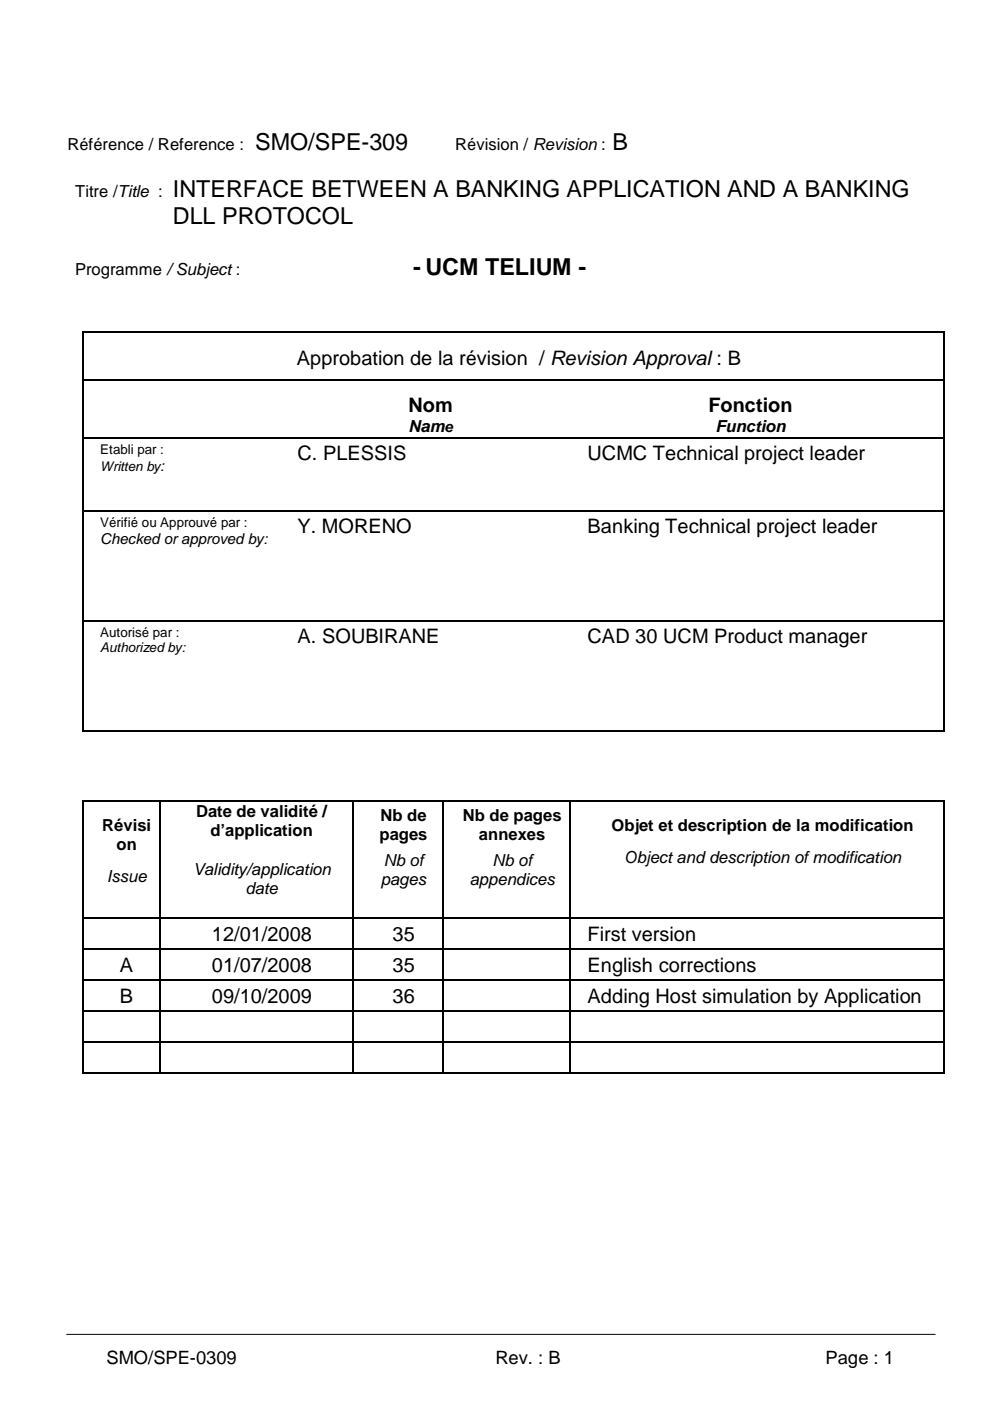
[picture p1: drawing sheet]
<svg xmlns="http://www.w3.org/2000/svg" width="210mm" height="297mm" viewBox="0 0 210 297" stroke-linecap="round" stroke-linejoin="round" font-family="sans-serif">
<defs><g id="words">
<g font-size="5">
<text x="54.1" y="31.8">SMO/SPE-309</text>
<text x="129.8" y="31.8">B</text>
<text x="36.7" y="41.7">INTERFACE BETWEEN A BANKING APPLICATION AND A BANKING</text>
<text x="36.7" y="47.4">DLL PROTOCOL</text>
<text x="87.6" y="58.3">- UCM TELIUM -</text>
</g>
<g font-size="4.2">
<text x="62.9" y="77.3">Approbation de la révision / Revision Approval : B</text>
<text x="86.6" y="87.3">Nom</text>
<text x="150.2" y="87.3">Fonction</text>
<text x="63.1" y="97.6">C. PLESSIS</text>
<text x="124.6" y="97.6">UCMC Technical project leader</text>
<text x="63.1" y="113.1">Y. MORENO</text>
<text x="124.6" y="113.1">Banking Technical project leader</text>
<text x="63.1" y="136.4">A. SOUBIRANE</text>
<text x="124.6" y="136.4">CAD 30 UCM Product manager</text>
<text x="44.9" y="199.4">12/01/2008</text>
<text x="83.2" y="199.4">35</text>
<text x="124.6" y="199.4">First version</text>
<text x="25.4" y="206">A</text>
<text x="44.9" y="206">01/07/2008</text>
<text x="83.2" y="206">35</text>
<text x="124.6" y="206">English corrections</text>
<text x="25.4" y="212.6">B</text>
<text x="44.9" y="212.6">09/10/2009</text>
<text x="83.2" y="212.6">36</text>
<text x="124.6" y="212.6">Adding Host simulation by Application</text>
</g>
<g font-size="3.9">
<text x="22.6" y="289.2">SMO/SPE-0309</text>
<text x="105" y="289.2">Rev. : B</text>
<text x="175" y="289.2">Page : 1</text>
</g>
<g font-size="3.5">
<text x="14.3" y="31.8">Référence / Reference :</text>
<text x="96.5" y="31.8">Révision / Revision :</text>
<text x="15.9" y="41.7">Titre /Title :</text>
<text x="15.9" y="58.3">Programme / Subject :</text>
<text x="86.6" y="91.6">Name</text>
<text x="151.7" y="91.6">Function</text>
<text x="41.6" y="173.3">Date de validité /</text>
<text x="80.7" y="174">Nb de</text>
<text x="98.1" y="174">Nb de pages</text>
<text x="21.7" y="176.1">Révisi</text>
<text x="44.6" y="177.3">d’application</text>
<text x="80.5" y="178.1">pages</text>
<text x="101.6" y="178.1">annexes</text>
<text x="129.6" y="176.1">Objet et description de la modification</text>
<text x="24.7" y="180.2">on</text>
<text x="40.9" y="185.5">Validity/application</text>
<text x="81.4" y="183.5">Nb of</text>
<text x="104.4" y="183.5">Nb of</text>
<text x="132.3" y="183">Object and description of modification</text>
<text x="22.6" y="187">Issue</text>
<text x="52.1" y="189.5">date</text>
<text x="80.8" y="187.6">pages</text>
<text x="99.6" y="187.6">appendices</text>
</g>
<text font-size="3.2" x="21.3" y="115.3">Checked or approved by:</text>
<g font-size="2.8">
<text x="21.3" y="96.3">Etabli par :</text>
<text x="21.3" y="99.8">Written by:</text>
<text x="21.3" y="111.8">Vérifié ou Approuvé par :</text>
<text x="21.3" y="135">Autorisé par :</text>
<text x="21.3" y="138.3">Authorized by:</text>
</g>
</g></defs>
<path d="M14.1 282.9h184.2" fill="none" stroke="#000" stroke-width=".21"/>
<g fill="#000">
<path d="M17.4 70.4h.3v.2h-.3zM195.4 70.4h.2v.2h-.2zM195.6 70.4h.3v.2h-.3zM199.9 70.4h.3v.2h-.3zM17.4 80.3h.3v.3h-.3zM17.4 92.7h.3v.3h-.3zM59.4 80.3h.2v.3h-.2zM59.4 92.7h.2v.3h-.2zM120.9 80.3h.2v.3h-.2zM120.9 92.7h.2v.3h-.2zM194.9 80.3h.3v.3h-.3zM194.9 92.7h.3v.3h-.3z"/>
<path d="M199.9 80.3h.3v.3h-.3zM199.9 92.7h.3v.3h-.3zM17.4 108.2h.3v.3h-.3zM59.4 108.2h.2v.3h-.2zM120.9 108.2h.2v.3h-.2zM194.9 108.2h.3v.3h-.3zM199.9 108.2h.3v.3h-.3zM17.4 131.5h.3v.2h-.3zM59.4 131.5h.2v.2h-.2zM120.9 131.5h.2v.2h-.2zM194.9 131.5h.3v.2h-.3zM199.9 131.5h.3v.2h-.3z"/>
<path d="M17.4 154.8h.3v.2h-.3zM17.7 154.8h.2v.2h-.2zM33.8 154.8h.3v.2h-.3zM59.4 154.8h.2v.2h-.2zM69.2 154.8h.3v.2h-.3zM93.9 154.8h.3v.2h-.3zM120.9 154.8h.2v.2h-.2zM194.9 154.8h.3v.2h-.3zM199.9 154.8h.3v.2h-.3zM17.4 169.8h.3v.3h-.3zM17.7 169.8h.2v.3h-.2zM33.7 169.8h.3v.3h-.3z"/>
<path d="M34 169.8h.2v.3h-.2zM69.2 169.8h.3v.3h-.3zM74.6 169.8h.3v.3h-.3zM93.8 169.8h.3v.3h-.3zM94.1 169.8h.2v.3h-.2zM120.7 169.8h.3v.3h-.3zM121 169.8h.2v.3h-.2zM199.9 169.8h.3v.3h-.3zM17.4 194.6h.3v.2h-.3zM33.7 194.6h.3v.2h-.3zM74.6 194.6h.3v.2h-.3zM93.8 194.6h.3v.2h-.3z"/>
<path d="M120.7 194.6h.3v.2h-.3zM199.9 194.6h.3v.2h-.3zM17.4 201.1h.3v.3h-.3zM17.4 207.6h.3v.3h-.3zM17.4 214.2h.3v.3h-.3zM33.7 201.1h.3v.3h-.3zM33.7 207.6h.3v.3h-.3zM33.7 214.2h.3v.3h-.3zM74.6 201.1h.3v.3h-.3zM74.6 207.6h.3v.3h-.3zM74.6 214.2h.3v.3h-.3zM93.8 201.1h.3v.3h-.3z"/>
<path d="M93.8 207.6h.3v.3h-.3zM93.8 214.2h.3v.3h-.3zM120.7 201.1h.3v.3h-.3zM120.7 207.6h.3v.3h-.3zM120.7 214.2h.3v.3h-.3zM199.9 201.1h.3v.3h-.3zM199.9 207.6h.3v.3h-.3zM199.9 214.2h.3v.3h-.3zM17.4 220.7h.3v.3h-.3zM17.4 227.3h.3v.2h-.3zM33.7 220.7h.3v.3h-.3zM33.7 227.3h.3v.2h-.3z"/>
<path d="M74.6 220.7h.3v.3h-.3zM74.6 227.3h.3v.2h-.3zM93.8 220.7h.3v.3h-.3zM93.8 227.3h.3v.2h-.3zM120.7 220.7h.3v.3h-.3zM120.7 227.3h.3v.2h-.3zM199.9 220.7h.3v.3h-.3zM199.9 227.3h.3v.2h-.3z"/>
</g>
<g fill="none" stroke="#000" stroke-width=".25">
<path d="M17.5 70.6v9.7M17.7 70.5h177.7M195.9 70.5h4M200.1 70.6v9.7M17.5 80.6v12.1M17.5 93v15.2M17.7 80.5h41.7M17.7 92.8h41.7M59.6 80.5h61.3M59.6 92.8h61.3M121.1 80.5h73.8M121.1 92.8h73.8"/>
<path d="M195.2 80.5h4.7M195.2 92.8h4.7M200.1 80.6v12.1M200.1 93v15.2M17.5 108.5v23M17.7 108.3h41.7M59.6 108.3h61.3M121.1 108.3h73.8M195.2 108.3h4.7M200.1 108.5v23M17.5 131.7v23.1M17.7 131.6h41.7"/>
<path d="M59.6 131.6h61.3M121.1 131.6h73.8M195.2 131.6h4.7M200.1 131.7v23.1M17.9 154.9h15.9M34.1 154.9h25.3M59.6 154.9h9.6M69.5 154.9h24.4M94.2 154.9h26.7M121.1 154.9h73.8M195.2 154.9h4.7M17.5 170.1v24.5"/>
<path d="M17.9 169.9h15.8M33.8 170.1v24.5M34.2 169.9h35M69.5 169.9h5.1M74.8 170.1v24.5M74.9 169.9h18.9M93.9 170.1v24.5M94.3 169.9h26.4M120.9 170.1v24.5M121.2 169.9h78.7M200.1 170.1v24.5M17.5 194.8v6.3"/>
<path d="M17.7 194.7h16M33.8 194.8v6.3M34 194.7h40.6M74.8 194.8v6.3M74.9 194.7h18.9M93.9 194.8v6.3M94.1 194.7h26.6M120.9 194.8v6.3M121 194.7h78.9M200.1 194.8v6.3M17.5 201.4v6.2M17.5 207.9v6.3"/>
<path d="M17.5 214.5v6.2M17.7 201.3h16M17.7 207.8h16M17.7 214.3h16M33.8 201.4v6.2M33.8 207.9v6.3M33.8 214.5v6.2M34 201.3h40.6M34 207.8h40.6M34 214.3h40.6M74.8 201.4v6.2M74.8 207.9v6.3"/>
<path d="M74.8 214.5v6.2M74.9 201.3h18.9M74.9 207.8h18.9M74.9 214.3h18.9M93.9 201.4v6.2M93.9 207.9v6.3M93.9 214.5v6.2M94.1 201.3h26.6M94.1 207.8h26.6M94.1 214.3h26.6M120.9 201.4v6.2M120.9 207.9v6.3"/>
<path d="M120.9 214.5v6.2M121 201.3h78.9M121 207.8h78.9M121 214.3h78.9M200.1 201.4v6.2M200.1 207.9v6.3M200.1 214.5v6.2M17.5 221v6.3M17.7 220.9h16M17.7 227.4h16M33.8 221v6.3M34 220.9h40.6"/>
<path d="M34 227.4h40.6M74.8 221v6.3M74.9 220.9h18.9M74.9 227.4h18.9M93.9 221v6.3M94.1 220.9h26.6M94.1 227.4h26.6M120.9 221v6.3M121 220.9h78.9M121 227.4h78.9M200.1 221v6.3"/>
</g>
<use href="#words"/>
</svg>
